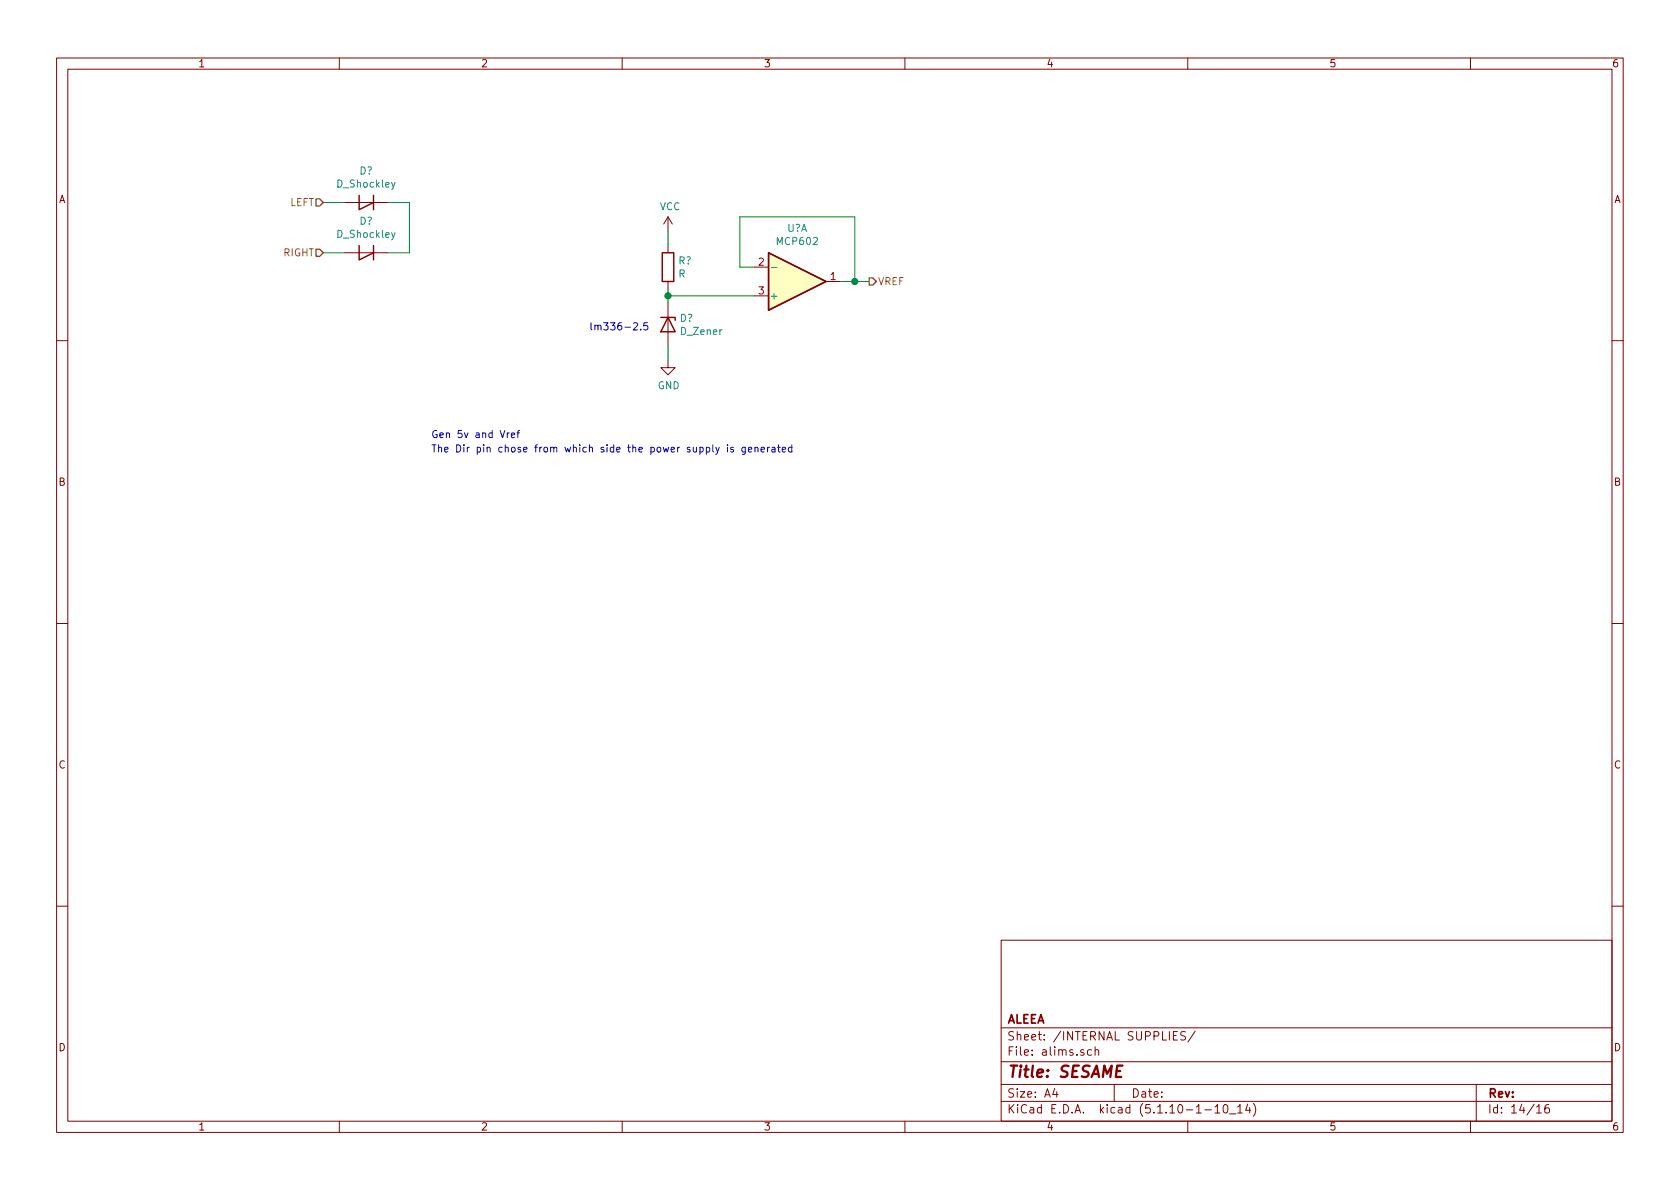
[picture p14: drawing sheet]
EESchema Schematic File Version 4
EELAYER 30 0
EELAYER END
$Descr A4 11693 8268
encoding utf-8
Sheet 14 16
Title "SESAME"
Date ""
Rev ""
Comp "ALEEA"
Comment1 ""
Comment2 ""
Comment3 ""
Comment4 ""
$EndDescr
Text HLabel 2250 1400 0    50   Input ~ 0
LEFT
Text HLabel 2250 1750 0    50   Input ~ 0
RIGHT
Text HLabel 6050 1950 2    50   Output ~ 0
VREF
Text Notes 3000 3050 0    50   ~ 0
Gen 5v and Vref\n
Text Notes 3000 3150 0    50   ~ 0
The Dir pin chose from which side the power supply is generated
Wire Wire Line
	5250 1850 5150 1850
Wire Wire Line
	5950 1950 5850 1950
Wire Wire Line
	6050 1950 5950 1950
Connection ~ 5950 1950
$Comp
L power:GND #PWR0106
U 1 1
P 4650 2500
F 0 "#PWR0106" H 4650 2250 50  0001 C CNN
F 1 "GND" H 4655 2327 50  0000 C CNN
F 2 "" H 4650 2500 50  0001 C CNN
F 3 "" H 4650 2500 50  0001 C CNN
	1    4650 2500
	1    0    0    -1  
$EndComp
Wire Wire Line
	4650 1600 4650 1700
Wire Wire Line
	4650 2000 4650 2050
Wire Wire Line
	4650 2050 5250 2050
Connection ~ 4650 2050
Wire Wire Line
	4650 2050 4650 2100
Wire Wire Line
	2250 1750 2400 1750
Wire Wire Line
	2400 1400 2250 1400
Wire Wire Line
	2850 1750 2850 1400
$Comp
L Device:D_Shockley D?
U 1 1
P 2550 1400
F 0 "D?" H 2550 1183 50  0000 C CNN
F 1 "D_Shockley" H 2550 1274 50  0000 C CNN
F 2 "" H 2550 1400 50  0001 C CNN
F 3 "~" H 2550 1400 50  0001 C CNN
	1    2550 1400
	-1   0    0    1   
$EndComp
$Comp
L Device:D_Shockley D?
U 1 1
P 2550 1750
F 0 "D?" H 2550 1533 50  0000 C CNN
F 1 "D_Shockley" H 2550 1624 50  0000 C CNN
F 2 "" H 2550 1750 50  0001 C CNN
F 3 "~" H 2550 1750 50  0001 C CNN
	1    2550 1750
	-1   0    0    1   
$EndComp
Wire Wire Line
	2700 1750 2850 1750
Wire Wire Line
	2700 1400 2850 1400
$Comp
L Device:R R?
U 1 1
P 4650 1850
F 0 "R?" H 4720 1896 50  0000 L CNN
F 1 "R" H 4720 1805 50  0000 L CNN
F 2 "" V 4580 1850 50  0001 C CNN
F 3 "~" H 4650 1850 50  0001 C CNN
	1    4650 1850
	1    0    0    -1  
$EndComp
Wire Wire Line
	4650 2500 4650 2400
Text Notes 4100 2300 0    50   ~ 0
lm336-2.5
$Comp
L Device:D_Zener D?
U 1 1
P 4650 2250
F 0 "D?" V 4604 2330 50  0000 L CNN
F 1 "D_Zener" V 4695 2330 50  0000 L CNN
F 2 "" H 4650 2250 50  0001 C CNN
F 3 "~" H 4650 2250 50  0001 C CNN
	1    4650 2250
	0    1    1    0   
$EndComp
$Comp
L Amplifier_Operational:MCP602 U?
U 1 1
P 5550 1950
F 0 "U?" H 5550 1583 50  0000 C CNN
F 1 "MCP602" H 5550 1674 50  0000 C CNN
F 2 "" H 5550 1950 50  0001 C CNN
F 3 "http://ww1.microchip.com/downloads/en/DeviceDoc/21314g.pdf" H 5550 1950 50  0001 C CNN
	1    5550 1950
	1    0    0    1   
$EndComp
Wire Wire Line
	5150 1500 5950 1500
Wire Wire Line
	5150 1500 5150 1850
Wire Wire Line
	5950 1500 5950 1950
$Comp
L power:VCC #PWR0178
U 1 1
P 4650 1600
F 0 "#PWR0178" H 4650 1450 50  0001 C CNN
F 1 "VCC" H 4665 1773 50  0000 C CNN
F 2 "" H 4650 1600 50  0001 C CNN
F 3 "" H 4650 1600 50  0001 C CNN
	1    4650 1600
	1    0    0    -1  
$EndComp
$EndSCHEMATC
